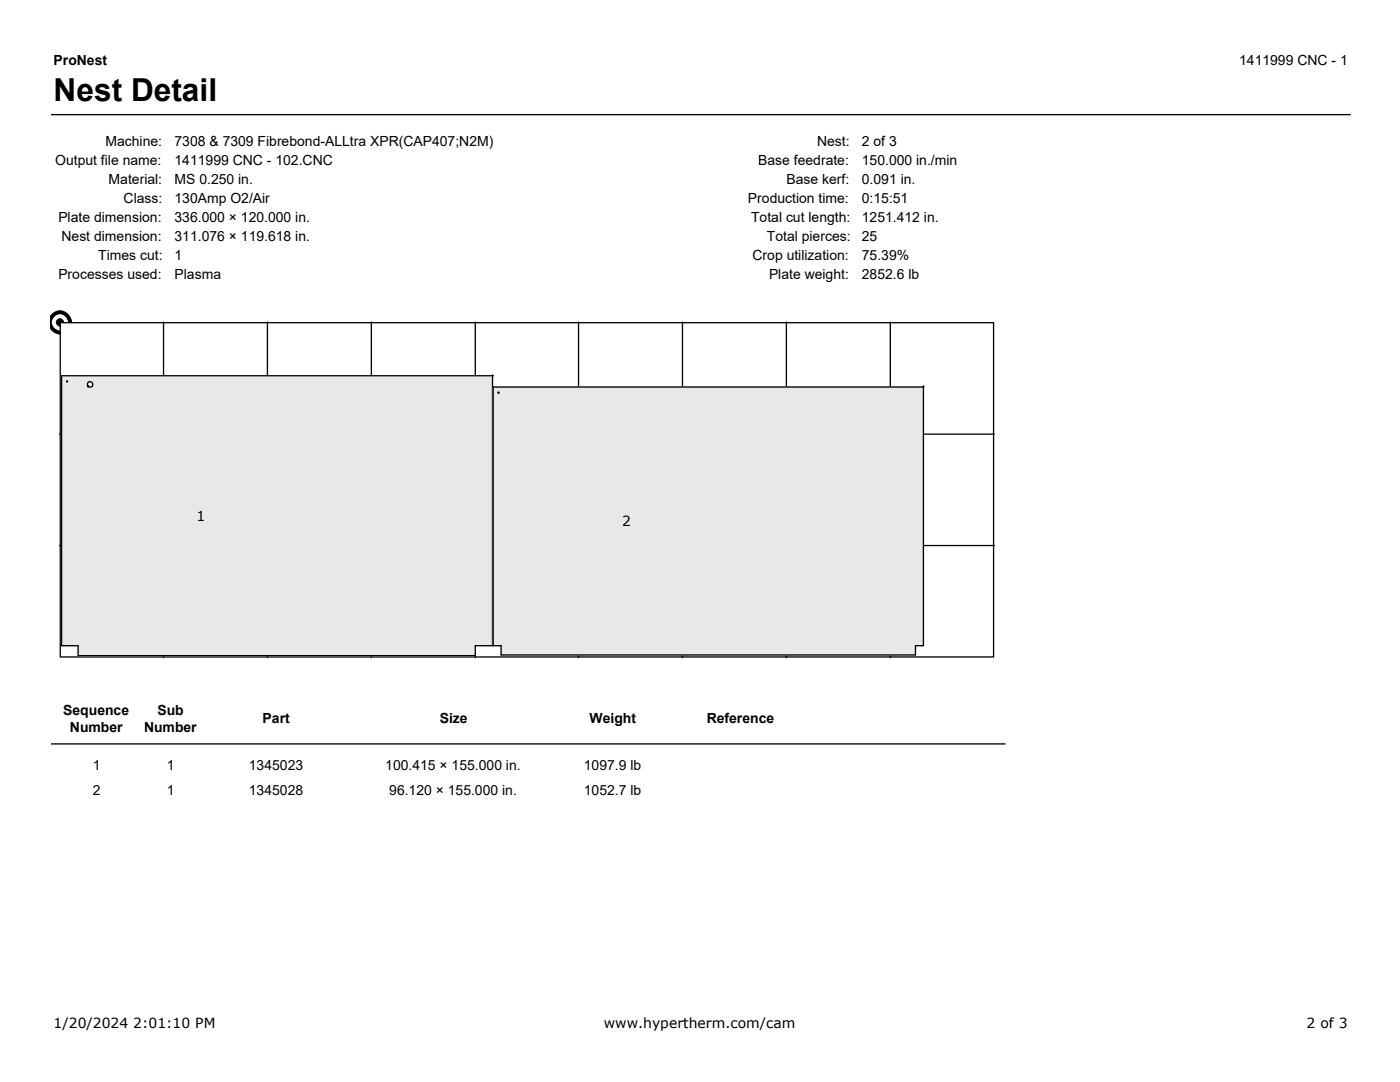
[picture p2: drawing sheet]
<svg xmlns="http://www.w3.org/2000/svg" width="279mm" height="216mm" viewBox="0 0 279 216" stroke-linecap="round" stroke-linejoin="round" font-family="sans-serif">
<defs><g id="words">
<text font-size="6.3" x="10.7" y="20.1">Nest Detail</text>
<g font-size="2.8">
<text x="10.7" y="13.1">ProNest</text>
<text x="247.3" y="13.1">1411999 CNC - 1</text>
<text x="21.1" y="29">Machine:</text>
<text x="34.8" y="29">7308 &amp; 7309 Fibrebond-ALLtra XPR(CAP407;N2M)</text>
<text x="163.1" y="29">Nest:</text>
<text x="172" y="29">2 of 3</text>
<text x="11" y="32.8">Output file name:</text>
<text x="34.8" y="32.9">1411999 CNC - 102.CNC</text>
<text x="151.3" y="32.9">Base feedrate:</text>
<text x="172" y="32.9">150.000 in./min</text>
<text x="21.7" y="36.7">Material:</text>
<text x="24.7" y="40.5">Class:</text>
<text x="34.8" y="36.7">MS 0.250 in.</text>
<text x="34.8" y="40.5">130Amp O2/Air</text>
<text x="149.3" y="40.5">Production time:</text>
<text x="157" y="36.7">Base kerf:</text>
<text x="172" y="36.7">0.091 in.</text>
<text x="172" y="40.5">0:15:51</text>
<text x="11.6" y="44.3">Plate dimension:</text>
<text x="34.8" y="44.3">336.000 × 120.000 in.</text>
<text x="149.9" y="44.3">Total cut length:</text>
<text x="172" y="44.3">1251.412 in.</text>
<text x="12.3" y="48.1">Nest dimension:</text>
<text x="19.6" y="51.8">Times cut:</text>
<text x="34.8" y="48.1">311.076 × 119.618 in.</text>
<text x="34.8" y="51.9">1</text>
<text x="150.2" y="51.9">Crop utilization:</text>
<text x="153" y="48.1">Total pierces:</text>
<text x="172" y="48.1">25</text>
<text x="172" y="51.9">75.39%</text>
<text x="11.6" y="55.7">Processes used:</text>
<text x="34.8" y="55.7">Plasma</text>
<text x="153.5" y="55.7">Plate weight:</text>
<text x="172" y="55.7">2852.6 lb</text>
<text x="39.2" y="103.9">1</text>
<text x="124.2" y="104.9">2</text>
<text x="12.6" y="142.6">Sequence</text>
<text x="31.4" y="142.6">Sub</text>
<text x="14" y="146">Number</text>
<text x="28.7" y="146">Number</text>
<text x="52.4" y="144.3">Part</text>
<text x="87.8" y="144.3">Size</text>
<text x="117.7" y="144.3">Weight</text>
<text x="141" y="144.3">Reference</text>
<text x="18.5" y="153.6">1</text>
<text x="33.3" y="153.6">1</text>
<text x="49.7" y="153.6">1345023</text>
<text x="76.9" y="153.6">100.415 × 155.000 in.</text>
<text x="116.5" y="153.6">1097.9 lb</text>
<text x="18.5" y="158.7">2</text>
<text x="33.3" y="158.7">1</text>
<text x="49.7" y="158.7">1345028</text>
<text x="77.7" y="158.7">96.120 × 155.000 in.</text>
<text x="116.5" y="158.7">1052.7 lb</text>
<text x="10.7" y="205.2">1/20/2024 2:01:10 PM</text>
<text x="120.5" y="205.2">www.hypertherm.com/cam</text>
<text x="260.8" y="205.2">2 of 3</text>
</g>
</g></defs>
<path d="M10.2 22.9h259.4" fill="none" stroke="#000" stroke-width=".26"/>
<g fill="#000" stroke="#000" stroke-width=".2">
<path d="M10.4 62.7a2.28 2.28 0 0 1 3.2 0 2.28 2.28 0 0 1 0 3.2 2.28 2.28 0 0 1-3.2 0l-.3-.5v-2.2z" fill-rule="evenodd"/>
<circle cx="12" cy="64.3" r=".72"/>
</g>
<circle cx="12" cy="64.3" r="1.5" fill="#fff" stroke="#fff" stroke-width=".2"/>
<path d="M12 64.4h186.3v66.7h-186.3z" fill-rule="evenodd" fill="#fff" stroke="#000" stroke-width=".26"/>
<g fill="none" stroke="#000" stroke-width=".26">
<path d="M13.3 76v.2M13.3 76l.2 .2zM13.3 76.2h.1M17.6 77.1v.1M17.7 77l-.1 .1M32.6 64.3v10.7M53.4 64.3v10.7M74.1 64.3v10.7M94.9 64.3v10.7M98.3 75h.1M98.3 74.8v54h-3.4v2.4M98.3 75h-86v53.8h3.3v2h79.3"/>
<path d="M99.3 78.3h.3v.1zM99.5 78.3v.1M99.5 78.4h.1M115.5 64.3v12.8M136.2 64.3v12.8M156.9 64.3v12.8M177.7 64.3v12.8M184.3 77v51.8h-1.6v1.9h-82.7v-1.9h-1.6v-51.6h86M11.9 86.6h.3M184.4 86.6h14M11.9 108.9h.3M184.4 108.9h14"/>
<path d="M32.6 130.8v.4M53.4 130.8v.4M74.1 130.8v.4M115.5 130.7v.5M136.2 130.7v.5M156.9 130.7v.5M177.7 130.7v.5M10.2 148.4h190.5"/>
<circle cx="18" cy="76.7" r=".56"/>
</g>
<g fill="#e8e8e8" stroke="#e8e8e8" stroke-width=".26">
<path d="M13.3 76l.2 .2zM17.4 76.7a.6 .6 0 0 0 1.2 0 .6 .6 0 0 0-1.2 0zM12.3 75h86v53.8h-3.4v2h-79.3v-2h-3.3z" fill-rule="evenodd"/>
<path d="M99.3 78.3l.3 .1v-.1zM98.4 77.2h85.9v51.6h-1.6v1.9h-82.7v-1.9h-1.6z" fill-rule="evenodd"/>
</g>
<use href="#words"/>
</svg>
